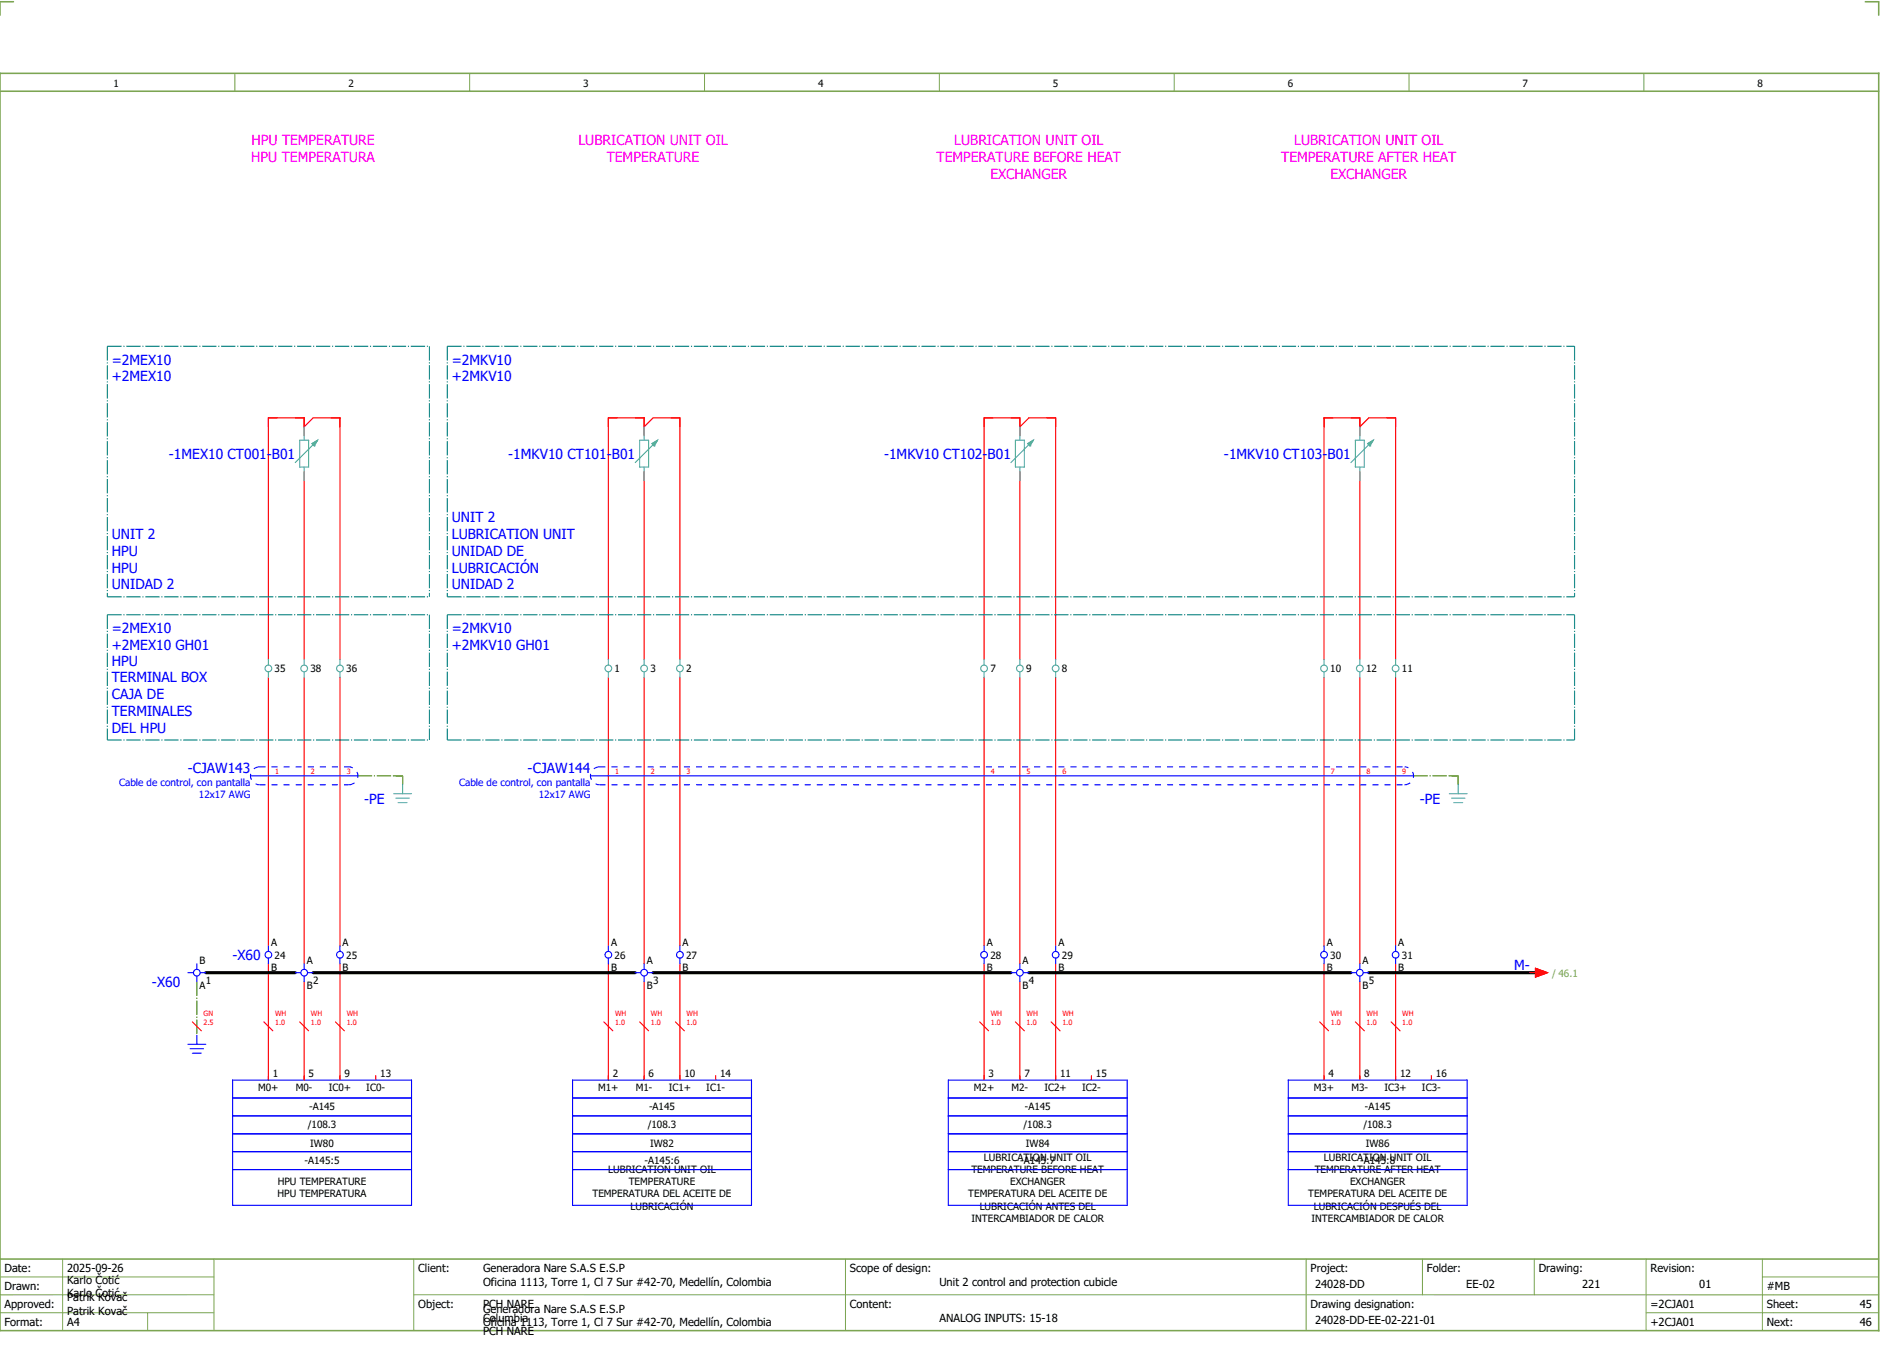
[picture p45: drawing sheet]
<svg xmlns="http://www.w3.org/2000/svg" width="421mm" height="301mm" viewBox="0 0 421 301" stroke-linecap="round" stroke-linejoin="round" font-family="sans-serif">
<defs><g id="words">
<g font-size="3.1" fill="#f0f">
<text x="56.2" y="32.5">HPU TEMPERATURE</text>
<text x="129.3" y="32.5">LUBRICATION UNIT OIL</text>
<text x="213.3" y="32.5">LUBRICATION UNIT OIL</text>
<text x="289.3" y="32.5">LUBRICATION UNIT OIL</text>
<text x="56.2" y="36.3">HPU TEMPERATURA</text>
<text x="135.6" y="36.3">TEMPERATURE</text>
<text x="209.4" y="36.3">TEMPERATURE BEFORE HEAT</text>
<text x="221.4" y="40">EXCHANGER</text>
<text x="286.4" y="36.3">TEMPERATURE AFTER HEAT</text>
<text x="297.4" y="40">EXCHANGER</text>
</g>
<g font-size="3.1" fill="#00f">
<text x="25" y="81.5">=2MEX10</text>
<text x="101" y="81.5">=2MKV10</text>
<text x="25" y="85.3">+2MEX10</text>
<text x="101" y="85.3">+2MKV10</text>
<text x="37.8" y="102.6">-1MEX10 CT001-B01</text>
<text x="113.6" y="102.6">-1MKV10 CT101-B01</text>
<text x="197.6" y="102.6">-1MKV10 CT102-B01</text>
<text x="273.6" y="102.6">-1MKV10 CT103-B01</text>
<text x="101" y="116.8">UNIT 2</text>
<text x="25" y="120.5">UNIT 2</text>
<text x="25" y="124.3">HPU</text>
<text x="101" y="120.5">LUBRICATION UNIT</text>
<text x="101" y="124.3">UNIDAD DE</text>
<text x="25" y="128">HPU</text>
<text x="25" y="131.8">UNIDAD 2</text>
<text x="101" y="128">LUBRICACIÓN</text>
<text x="101" y="131.8">UNIDAD 2</text>
<text x="25" y="141.5">=2MEX10</text>
<text x="101" y="141.5">=2MKV10</text>
<text x="25" y="145.3">+2MEX10 GH01</text>
<text x="25" y="148.8">HPU</text>
<text x="101" y="145.3">+2MKV10 GH01</text>
<text x="25" y="152.5">TERMINAL BOX</text>
<text x="25" y="156.3">CAJA DE</text>
<text x="25" y="160">TERMINALES</text>
<text x="25" y="163.8">DEL HPU</text>
<text x="42" y="172.8">-CJAW143</text>
<text x="118" y="172.8">-CJAW144</text>
<text x="81.4" y="179.6">-PE</text>
<text x="317.4" y="179.6">-PE</text>
<text x="52" y="214.6">-X60</text>
<text x="34" y="220.7">-X60</text>
<text x="338.5" y="216.8">M-</text>
</g>
<g font-size="2.5">
<text x="1" y="284.4">Date:</text>
<text x="15" y="286.9">Karlo Čotić</text>
<text x="15" y="284.4">2025-09-26</text>
<text x="93.5" y="284.4">Client:</text>
<text x="108" y="284.4">Generadora Nare S.A.S E.S.P</text>
<text x="108" y="287.4">Oficina 1113, Torre 1, Cl 7 Sur #42-70, Medellín, Colombia</text>
<text x="190" y="284.4">Scope of design:</text>
<text x="210" y="287.4">Unit 2 control and protection cubicle</text>
<text x="293" y="284.4">Project:</text>
<text x="294" y="287.9">24028-DD</text>
<text x="319" y="284.4">Folder:</text>
<text x="327.8" y="287.9">EE-02</text>
<text x="344" y="284.4">Drawing:</text>
<text x="353.7" y="287.9">221</text>
<text x="369" y="284.4">Revision:</text>
<text x="379.9" y="287.9">01</text>
<text x="1" y="288.4">Drawn:</text>
<text x="1" y="292.4">Approved:</text>
<text x="15" y="289.9">Karlo Čotić</text>
<text x="15" y="290.9">Patrik Kovač</text>
<text x="15" y="293.9">Patrik Kovač</text>
<text x="93.5" y="292.4">Object:</text>
<text x="108" y="293.4">Generadora Nare S.A.S E.S.P</text>
<text x="108" y="292.4">PCH NARE</text>
<text x="190" y="292.4">Content:</text>
<text x="293" y="292.4">Drawing designation:</text>
<text x="369" y="292.4">=2CJA01</text>
<text x="395" y="292.4">Sheet:</text>
<text x="395" y="288.4">#MB</text>
<text x="415.8" y="292.4">45</text>
<text x="1" y="296.4">Format:</text>
<text x="15" y="296.4">A4</text>
<text x="108" y="296.4">Oficina 1113, Torre 1, Cl 7 Sur #42-70, Medellín, Colombia</text>
<text x="108" y="295.4">Columbia</text>
<text x="108" y="298.4">PCH NARE</text>
<text x="210" y="295.4">ANALOG INPUTS: 15-18</text>
<text x="294" y="295.9">24028-DD-EE-02-221-01</text>
<text x="369" y="296.4">+2CJA01</text>
<text x="395" y="296.4">Next:</text>
<text x="415.8" y="296.4">46</text>
</g>
<g font-size="2.2">
<text x="25.4" y="19.4">1</text>
<text x="77.9" y="19.4">2</text>
<text x="130.4" y="19.4">3</text>
<text x="182.9" y="19.4">4</text>
<text x="235.4" y="19.4">5</text>
<text x="287.9" y="19.4">6</text>
<text x="340.4" y="19.4">7</text>
<text x="392.9" y="19.4">8</text>
<text x="61.4" y="150.3">35</text>
<text x="69.4" y="150.3">38</text>
<text x="77.4" y="150.3">36</text>
<text x="137.4" y="150.3">1</text>
<text x="145.4" y="150.3">3</text>
<text x="153.4" y="150.3">2</text>
<text x="221.4" y="150.3">7</text>
<text x="229.4" y="150.3">9</text>
<text x="237.4" y="150.3">8</text>
<text x="297.4" y="150.3">10</text>
<text x="305.4" y="150.3">12</text>
<text x="313.4" y="150.3">11</text>
<text x="44.6" y="215.5">B</text>
<text x="60.6" y="211.5">A</text>
<text x="61.4" y="214.3">24</text>
<text x="68.6" y="215.5">A</text>
<text x="76.6" y="211.5">A</text>
<text x="77.4" y="214.3">25</text>
<text x="136.6" y="211.5">A</text>
<text x="137.4" y="214.3">26</text>
<text x="144.6" y="215.5">A</text>
<text x="152.6" y="211.5">A</text>
<text x="153.4" y="214.3">27</text>
<text x="220.6" y="211.5">A</text>
<text x="221.4" y="214.3">28</text>
<text x="228.6" y="215.5">A</text>
<text x="236.6" y="211.5">A</text>
<text x="237.4" y="214.3">29</text>
<text x="296.6" y="211.5">A</text>
<text x="297.4" y="214.3">30</text>
<text x="304.6" y="215.5">A</text>
<text x="312.6" y="211.5">A</text>
<text x="313.4" y="214.3">31</text>
<text x="44.6" y="221">A</text>
<text x="46" y="220">1</text>
<text x="60.6" y="217">B</text>
<text x="68.6" y="221">B</text>
<text x="70" y="220">2</text>
<text x="76.6" y="217">B</text>
<text x="136.6" y="217">B</text>
<text x="144.6" y="221">B</text>
<text x="146" y="220">3</text>
<text x="152.6" y="217">B</text>
<text x="220.6" y="217">B</text>
<text x="228.6" y="221">B</text>
<text x="230" y="220">4</text>
<text x="236.6" y="217">B</text>
<text x="296.6" y="217">B</text>
<text x="304.6" y="221">B</text>
<text x="306" y="220">5</text>
<text x="312.6" y="217">B</text>
<text x="57.7" y="243.8">M0+</text>
<text x="61" y="240.7">1</text>
<text x="66.1" y="243.8">M0-</text>
<text x="69" y="240.7">5</text>
<text x="73.5" y="243.8">IC0+</text>
<text x="77" y="240.7">9</text>
<text x="81.9" y="243.8">IC0-</text>
<text x="85" y="240.7">13</text>
<text x="133.7" y="243.8">M1+</text>
<text x="137" y="240.7">2</text>
<text x="142.1" y="243.8">M1-</text>
<text x="145" y="240.7">6</text>
<text x="149.5" y="243.8">IC1+</text>
<text x="153" y="240.7">10</text>
<text x="157.9" y="243.8">IC1-</text>
<text x="161" y="240.7">14</text>
<text x="217.7" y="243.8">M2+</text>
<text x="221" y="240.7">3</text>
<text x="226.1" y="243.8">M2-</text>
<text x="229" y="240.7">7</text>
<text x="233.5" y="243.8">IC2+</text>
<text x="237" y="240.7">11</text>
<text x="241.9" y="243.8">IC2-</text>
<text x="245" y="240.7">15</text>
<text x="293.7" y="243.8">M3+</text>
<text x="297" y="240.7">4</text>
<text x="302.1" y="243.8">M3-</text>
<text x="305" y="240.7">8</text>
<text x="309.5" y="243.8">IC3+</text>
<text x="313" y="240.7">12</text>
<text x="317.9" y="243.8">IC3-</text>
<text x="321" y="240.7">16</text>
<text x="69.1" y="248.1">-A145</text>
<text x="145.1" y="248.1">-A145</text>
<text x="229.1" y="248.1">-A145</text>
<text x="305.1" y="248.1">-A145</text>
<text x="68.8" y="252.1">/108.3</text>
<text x="69.4" y="256.3">IW80</text>
<text x="144.8" y="252.1">/108.3</text>
<text x="145.4" y="256.3">IW82</text>
<text x="228.8" y="252.1">/108.3</text>
<text x="229.4" y="256.3">IW84</text>
<text x="304.8" y="252.1">/108.3</text>
<text x="305.4" y="256.3">IW86</text>
<text x="68.1" y="260.1">-A145:5</text>
<text x="136" y="262.2">LUBRICATION UNIT OIL</text>
<text x="144.1" y="260.1">-A145:6</text>
<text x="217.2" y="262.2">TEMPERATURE BEFORE HEAT</text>
<text x="220" y="259.5">LUBRICATION UNIT OIL</text>
<text x="228.1" y="260.1">-A145:7</text>
<text x="293.9" y="262.2">TEMPERATURE AFTER HEAT</text>
<text x="296" y="259.5">LUBRICATION UNIT OIL</text>
<text x="304.1" y="260.1">-A145:8</text>
<text x="62" y="267.6">HPU TEMPERATURA</text>
<text x="62.1" y="264.9">HPU TEMPERATURE</text>
<text x="132.5" y="267.6">TEMPERATURA DEL ACEITE DE</text>
<text x="140.5" y="264.9">TEMPERATURE</text>
<text x="216.5" y="267.6">TEMPERATURA DEL ACEITE DE</text>
<text x="225.8" y="264.9">EXCHANGER</text>
<text x="292.5" y="267.6">TEMPERATURA DEL ACEITE DE</text>
<text x="301.8" y="264.9">EXCHANGER</text>
<text x="141" y="270.3">LUBRICACIÓN</text>
<text x="217.2" y="273">INTERCAMBIADOR DE CALOR</text>
<text x="219" y="270.3">LUBRICACIÓN ANTES DEL</text>
<text x="293.2" y="273">INTERCAMBIADOR DE CALOR</text>
<text x="293.7" y="270.3">LUBRICACIÓN DESPUÉS DEL</text>
</g>
<g font-size="2.2" fill="#00f">
<text x="26.6" y="175.6">Cable de control, con pantalla</text>
<text x="44.5" y="178.3">12x17 AWG</text>
<text x="102.6" y="175.6">Cable de control, con pantalla</text>
<text x="120.5" y="178.3">12x17 AWG</text>
</g>
<text font-size="2.2" fill="#7ca552" x="347" y="218.3">/ 46.1</text>
<g font-size="1.6" fill="#f00">
<text x="61.5" y="172.9">1</text>
<text x="69.5" y="172.9">2</text>
<text x="77.5" y="172.9">3</text>
<text x="137.5" y="172.9">1</text>
<text x="145.5" y="172.9">2</text>
<text x="153.5" y="172.9">3</text>
<text x="221.5" y="172.9">4</text>
<text x="229.5" y="172.9">5</text>
<text x="237.5" y="172.9">6</text>
<text x="297.5" y="172.9">7</text>
<text x="305.5" y="172.9">8</text>
<text x="313.5" y="172.9">9</text>
<text x="45.5" y="227.1">GN</text>
<text x="61.5" y="227.1">WH</text>
<text x="69.5" y="227.1">WH</text>
<text x="77.5" y="227.1">WH</text>
<text x="137.5" y="227.1">WH</text>
<text x="145.5" y="227.1">WH</text>
<text x="153.5" y="227.1">WH</text>
<text x="221.5" y="227.1">WH</text>
<text x="229.5" y="227.1">WH</text>
<text x="237.5" y="227.1">WH</text>
<text x="297.5" y="227.1">WH</text>
<text x="305.5" y="227.1">WH</text>
<text x="313.5" y="227.1">WH</text>
<text x="45.5" y="229.1">2.5</text>
<text x="61.5" y="229.1">1.0</text>
<text x="69.5" y="229.1">1.0</text>
<text x="77.5" y="229.1">1.0</text>
<text x="137.5" y="229.1">1.0</text>
<text x="145.5" y="229.1">1.0</text>
<text x="153.5" y="229.1">1.0</text>
<text x="221.5" y="229.1">1.0</text>
<text x="229.5" y="229.1">1.0</text>
<text x="237.5" y="229.1">1.0</text>
<text x="297.5" y="229.1">1.0</text>
<text x="305.5" y="229.1">1.0</text>
<text x="313.5" y="229.1">1.0</text>
</g>
</g></defs>
<path d="M0 16.4h420v281h-420zM3 .4h-3v3M417 .4h3v3M0 20.4h420M0 281.4h420" fill="none" stroke="#7ca552" stroke-width=".35"/>
<g fill="none" stroke="#7ca552" stroke-width=".22">
<path d="M52.5 16.4v4M105 16.4v4M157.5 16.4v4M210 16.4v4M262.5 16.4v4M315 16.4v4M367.5 16.4v4M0 285.4h47.8M0 293.4h47.8M14 281.4v16M33 293.4v4M47.8 281.4v16"/>
<path d="M47.8 289.4h-47.8M92.5 281.4v16M92.5 289.4h327.5M189 281.4v16M292 281.4v15.8M318 281.4v8M343 281.4v8M368 281.4v15.8M368 293.4h52M394 285.4h26M394 281.4v15.8"/>
</g>
<g fill="none" stroke="#f00" stroke-width=".25">
<path d="M68 97.4v-4h-8v54M68 95.4l2-2h6v54M144 97.4v-4h-8v54M144 95.4l2-2h6v54M228 97.4v-4h-8v54M228 95.4l2-2h6v54M304 97.4v-4h-8v54M304 95.4l2-2h6v54M68 105.4v42M144 105.4v42M228 105.4v42M304 105.4v42"/>
<path d="M60 151.4v60M68 151.4v64M76 151.4v60M136 151.4v60M144 151.4v64M152 151.4v60M220 151.4v60M228 151.4v64M236 151.4v60M296 151.4v60M304 151.4v64M312 151.4v60"/>
<path d="M60 215.4v26M68 219.4v22M76 215.4v26M136 215.4v26M144 219.4v22M152 215.4v26M220 215.4v26M228 219.4v22M236 215.4v26M296 215.4v26M304 219.4v22M312 215.4v26"/>
<path d="M342 217.4h1.2M343.2 216.4l2.8 1-2.8 1zM43 228.4l2 2M59 228.4l2 2M67 228.4l2 2M75 228.4l2 2M135 228.4l2 2M143 228.4l2 2M151 228.4l2 2M219 228.4l2 2M227 228.4l2 2M235 228.4l2 2"/>
<path d="M295 228.4l2 2M303 228.4l2 2M311 228.4l2 2M84 240.4v1M160 240.4v1M244 240.4v1M320 240.4v1"/>
</g>
<path d="M80 173.4h10M88 173.4h2M90 173.4v2M316 173.4h10M324 173.4h2M326 173.4v2" fill="none" stroke="#00be00" stroke-width=".25" stroke-dasharray="3.2 .4 .3 .4" stroke-linecap="butt"/>
<path d="M44 219.4v12" fill="none" stroke="#008000" stroke-width=".25" stroke-dasharray="3.2 .4 .3 .4" stroke-linecap="butt"/>
<path d="M46 217.4h20M70 217.4h72M146 217.4h80M230 217.4h72M306 217.4h38" fill="none" stroke="#000" stroke-width=".7"/>
<g fill="none" stroke="#00f" stroke-width=".25">
<path d="M56 173.4h24M132 173.4h184M42 217.4h1.2M44 215.4v1.2M44 218.1v1.3M44.7 217.4h1.3M60 211.4v1.2M60 214.1v1.3M66 217.4h1.3M68 215.4v1.2M68 218.1v1.3M68.8 217.4h1.2"/>
<path d="M76 211.4v1.2M76 214.1v1.3M136 211.4v1.2M136 214.1v1.3M142 217.4h1.2M144 215.4v1.2M144 218.1v1.3M144.8 217.4h1.2M152 211.4v1.2M152 214.1v1.3M220 211.4v1.2M220 214.1v1.3"/>
<path d="M226 217.4h1.2M228 215.4v1.2M228 218.1v1.3M228.7 217.4h1.3M236 211.4v1.2M236 214.1v1.3M296 211.4v1.2M296 214.1v1.3M302 217.4h1.2M304 215.4v1.2M304 218.1v1.3M304.7 217.4h1.3"/>
<path d="M312 211.4v1.2M312 214.1v1.3M42 233.4h4M42.5 234.4h3M43 235.4h2M44 231.4v2M52 249.4h40M52 241.4h40v28h-40zM52 245.4h40M52 257.4h40M52 253.4h40M128 249.4h40"/>
<path d="M128 245.4h40M128 257.4h40M128 253.4h40M128 241.4h40v28h-40zM212 249.4h40M212 245.4h40M212 257.4h40M212 253.4h40M212 241.4h40v28h-40zM288 249.4h40M288 245.4h40M288 257.4h40"/>
<path d="M288 253.4h40M288 241.4h40v28h-40zM52 261.4h40M128 261.4h40M212 261.4h40M288 261.4h40"/>
<circle cx="44" cy="217.4" r=".75"/>
<circle cx="60" cy="213.4" r=".75"/>
<circle cx="68" cy="217.4" r=".75"/>
<circle cx="76" cy="213.4" r=".75"/>
<circle cx="136" cy="213.4" r=".75"/>
<circle cx="144" cy="217.4" r=".75"/>
<circle cx="152" cy="213.4" r=".75"/>
<circle cx="220" cy="213.4" r=".75"/>
<circle cx="228" cy="217.4" r=".75"/>
<circle cx="236" cy="213.4" r=".75"/>
<circle cx="296" cy="213.4" r=".75"/>
<circle cx="304" cy="217.4" r=".75"/>
<circle cx="312" cy="213.4" r=".75"/>
</g>
<g fill="none" stroke="#007f7f" stroke-width=".25" stroke-dasharray="3.2 .4 .3 .4" stroke-linecap="butt">
<path d="M24 77.4h72M24 77.4v56M96 77.4v56M100 77.4h252M100 77.4v56M352 77.4v56M24 133.4h72M24 137.4h72M24 137.4v28M96 137.4v28M100 133.4h252M100 137.4h252"/>
<path d="M100 137.4v28M352 137.4v28M24 165.4h72M100 165.4h252"/>
</g>
<g fill="#52a5a5" stroke="#52a5a5" stroke-width=".22">
<path d="M69.8 99.1l1.2-.7-.7 1.2z"/>
<path d="M145.8 99.1l1.2-.7-.7 1.2z"/>
<path d="M229.8 99.1l1.2-.7-.8 1.2z"/>
<path d="M305.8 99.1l1.2-.7-.8 1.2z"/>
</g>
<g fill="none" stroke="#52a5a5" stroke-width=".25">
<path d="M67 98.4h2v6h-2zM68 95.4v3M70.3 99.6h.1M71 98.4l-.7 1.2M71 98.4l-1.2 .7 .5 .5M71 98.4l-5 5M143 98.4h2v6h-2zM144 95.4v3M146.3 99.6h.1M147 98.4l-.7 1.2M147 98.4l-1.2 .7 .5 .5M147 98.4l-5 5"/>
<path d="M227 98.4h2v6h-2zM228 95.4v3M230.2 99.6h.1M231 98.4l-.8 1.2M231 98.4l-1.2 .7 .4 .5M231 98.4l-5 5M303 98.4h2v6h-2zM304 95.4v3M306.2 99.6h.1M307 98.4l-.8 1.2M307 98.4l-1.2 .7 .4 .5M307 98.4l-5 5"/>
<path d="M68 104.4v3M144 104.4v3M228 104.4v3M304 104.4v3M60 147.4v1.2M60 150.1v1.3M68 147.4v1.2M68 150.1v1.3M76 147.4v1.2M76 150.1v1.3M136 147.4v1.2M136 150.1v1.3"/>
<path d="M144 147.4v1.2M144 150.1v1.3M152 147.4v1.2M152 150.1v1.3M220 147.4v1.2M220 150.1v1.3M228 147.4v1.2M228 150.1v1.3M236 147.4v1.2M236 150.1v1.3M296 147.4v1.2M296 150.1v1.3"/>
<path d="M304 147.4v1.2M304 150.1v1.3M312 147.4v1.2M312 150.1v1.3M88 177.4h4M88.5 178.4h3M89 179.4h2M90 175.4v2M324 177.4h4M324.5 178.4h3M325 179.4h2M326 175.4v2"/>
<circle cx="60" cy="149.4" r=".75"/>
<circle cx="68" cy="149.4" r=".75"/>
<circle cx="76" cy="149.4" r=".75"/>
<circle cx="136" cy="149.4" r=".75"/>
<circle cx="144" cy="149.4" r=".75"/>
<circle cx="152" cy="149.4" r=".75"/>
<circle cx="220" cy="149.4" r=".75"/>
<circle cx="228" cy="149.4" r=".75"/>
<circle cx="236" cy="149.4" r=".75"/>
<circle cx="296" cy="149.4" r=".75"/>
<circle cx="304" cy="149.4" r=".75"/>
<circle cx="312" cy="149.4" r=".75"/>
</g>
<path d="M58 175.4h20M58 171.4h20M58 171.4a2 2 0 0 0-2 2 2 2 0 0 0 2 2M78 175.4a2 2 0 0 0 2-2 2 2 0 0 0-2-2M134 175.4h180M134 171.4h180M134 171.4a2 2 0 0 0-2 2 2 2 0 0 0 2 2M314 175.4a2 2 0 0 0 2-2 2 2 0 0 0-2-2" fill="none" stroke="#00f" stroke-width=".25" stroke-dasharray="1.4 1.4" stroke-linecap="butt"/>
<path d="M343.2 216.4l2.8 1-2.8 1z" fill="#f00" stroke="#f00" stroke-width=".22"/>
<use href="#words"/>
</svg>
